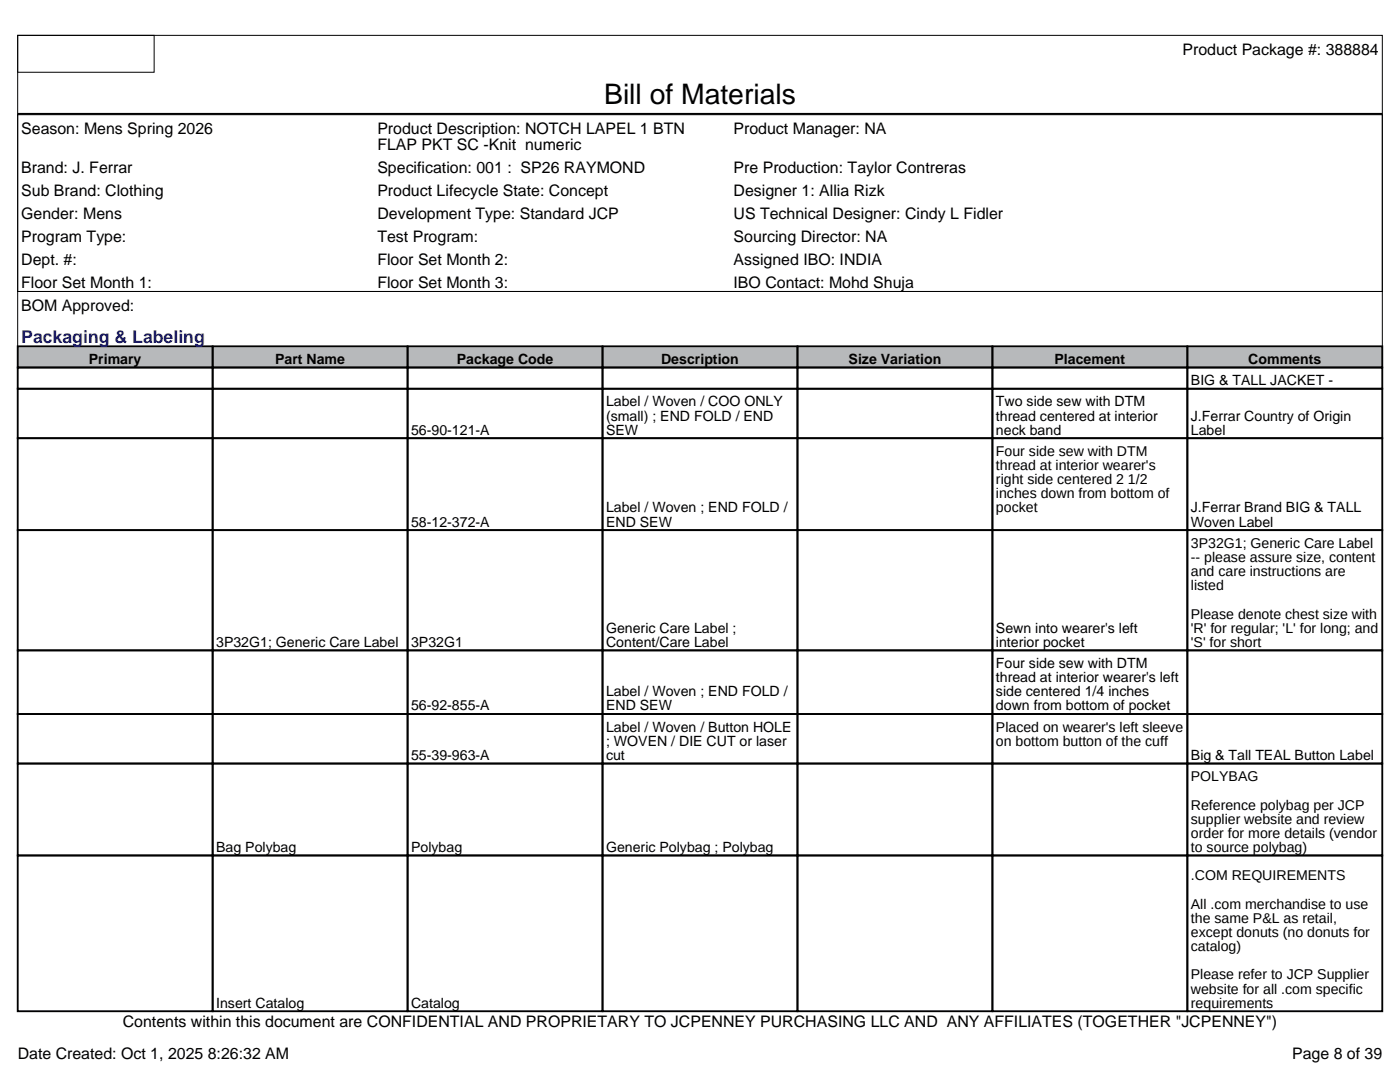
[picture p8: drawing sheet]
<svg xmlns="http://www.w3.org/2000/svg" width="279mm" height="216mm" viewBox="0 0 279 216" stroke-linecap="round" stroke-linejoin="round" font-family="sans-serif">
<defs><g id="words">
<text font-size="5.6" x="120.6" y="20.8">Bill of Materials</text>
<text font-size="3.5" fill="#00f" x="4.2" y="68.4">Packaging &amp; Labeling</text>
<g font-size="3.2">
<text x="236" y="10.9">Product Package #: 388884</text>
<text x="4.2" y="26.8">Season: Mens Spring 2026</text>
<text x="75.3" y="26.8">Product Description: NOTCH LAPEL 1 BTN</text>
<text x="75.3" y="29.9">FLAP PKT SC -Knit numeric</text>
<text x="146.4" y="26.8">Product Manager: NA</text>
<text x="4.2" y="34.5">Brand: J. Ferrar</text>
<text x="75.3" y="34.5">Specification: 001 : SP26 RAYMOND</text>
<text x="146.4" y="34.5">Pre Production: Taylor Contreras</text>
<text x="4.2" y="39.1">Sub Brand: Clothing</text>
<text x="75.3" y="39.1">Product Lifecycle State: Concept</text>
<text x="146.4" y="39.1">Designer 1: Allia Rizk</text>
<text x="4.2" y="43.7">Gender: Mens</text>
<text x="75.3" y="43.7">Development Type: Standard JCP</text>
<text x="146.4" y="43.7">US Technical Designer: Cindy L Fidler</text>
<text x="4.2" y="48.3">Program Type:</text>
<text x="4.2" y="52.9">Dept. #:</text>
<text x="75.3" y="48.3">Test Program:</text>
<text x="75.3" y="52.9">Floor Set Month 2:</text>
<text x="146.4" y="48.3">Sourcing Director: NA</text>
<text x="146.4" y="52.9">Assigned IBO: INDIA</text>
<text x="4.2" y="57.5">Floor Set Month 1:</text>
<text x="75.3" y="57.5">Floor Set Month 3:</text>
<text x="146.4" y="57.5">IBO Contact: Mohd Shuja</text>
<text x="4.2" y="62">BOM Approved:</text>
<text x="24.5" y="205">Contents within this document are CONFIDENTIAL AND PROPRIETARY TO JCPENNEY PURCHASING LLC AND ANY AFFILIATES (TOGETHER &quot;JCPENNEY&quot;)</text>
<text x="3.5" y="211.3">Date Created: Oct 1, 2025 8:26:32 AM</text>
<text x="257.9" y="211.3">Page 8 of 39</text>
</g>
<g font-size="2.8">
<text x="17.7" y="72.6">Primary</text>
<text x="54.9" y="72.6">Part Name</text>
<text x="91.1" y="72.6">Package Code</text>
<text x="131.9" y="72.6">Description</text>
<text x="169.4" y="72.6">Size Variation</text>
<text x="210.5" y="72.6">Placement</text>
<text x="237.7" y="76.9">BIG &amp; TALL JACKET -</text>
<text x="249.1" y="72.6">Comments</text>
<text x="121" y="81.1">Label / Woven / COO ONLY</text>
<text x="121" y="83.9">(small) ; END FOLD / END</text>
<text x="198.8" y="81.1">Two side sew with DTM</text>
<text x="198.8" y="83.9">thread centered at interior</text>
<text x="237.7" y="83.9">J.Ferrar Country of Origin</text>
<text x="82" y="86.7">56-90-121-A</text>
<text x="121" y="86.7">SEW</text>
<text x="198.8" y="86.7">neck band</text>
<text x="237.7" y="86.7">Label</text>
<text x="198.8" y="91">Four side sew with DTM</text>
<text x="198.8" y="93.8">thread at interior wearer's</text>
<text x="198.8" y="96.6">right side centered 2 1/2</text>
<text x="198.8" y="99.4">inches down from bottom of</text>
<text x="82" y="105.1">58-12-372-A</text>
<text x="121" y="102.3">Label / Woven ; END FOLD /</text>
<text x="121" y="105.1">END SEW</text>
<text x="198.8" y="102.3">pocket</text>
<text x="237.7" y="102.3">J.Ferrar Brand BIG &amp; TALL</text>
<text x="237.7" y="105.1">Woven Label</text>
<text x="237.7" y="109.3">3P32G1; Generic Care Label</text>
<text x="237.7" y="112.1">-- please assure size, content</text>
<text x="237.7" y="115">and care instructions are</text>
<text x="237.7" y="117.8">listed</text>
<text x="237.7" y="123.4">Please denote chest size with</text>
<text x="43.1" y="129.1">3P32G1; Generic Care Label</text>
<text x="82" y="129.1">3P32G1</text>
<text x="121" y="126.2">Generic Care Label ;</text>
<text x="121" y="129.1">Content/Care Label</text>
<text x="198.8" y="126.2">Sewn into wearer's left</text>
<text x="198.8" y="129.1">interior pocket</text>
<text x="237.7" y="126.2">'R' for regular; 'L' for long; and</text>
<text x="237.7" y="129.1">'S' for short</text>
<text x="198.8" y="133.3">Four side sew with DTM</text>
<text x="198.8" y="136.1">thread at interior wearer's left</text>
<text x="82" y="141.8">56-92-855-A</text>
<text x="121" y="138.9">Label / Woven ; END FOLD /</text>
<text x="121" y="141.8">END SEW</text>
<text x="198.8" y="138.9">side centered 1/4 inches</text>
<text x="198.8" y="141.8">down from bottom of pocket</text>
<text x="121" y="146">Label / Woven / Button HOLE</text>
<text x="121" y="148.8">; WOVEN / DIE CUT or laser</text>
<text x="198.8" y="146">Placed on wearer's left sleeve</text>
<text x="198.8" y="148.8">on bottom button of the cuff</text>
<text x="82" y="151.6">55-39-963-A</text>
<text x="121" y="151.6">cut</text>
<text x="237.7" y="151.6">Big &amp; Tall TEAL Button Label</text>
<text x="237.7" y="155.9">POLYBAG</text>
<text x="237.7" y="161.5">Reference polybag per JCP</text>
<text x="237.7" y="164.3">supplier website and review</text>
<text x="237.7" y="167.2">order for more details (vendor</text>
<text x="43.1" y="170">Bag Polybag</text>
<text x="82" y="170">Polybag</text>
<text x="121" y="170">Generic Polybag ; Polybag</text>
<text x="237.7" y="170">to source polybag)</text>
<text x="237.7" y="175.7">.COM REQUIREMENTS</text>
<text x="237.7" y="181.3">All .com merchandise to use</text>
<text x="237.7" y="184.1">the same P&amp;L as retail,</text>
<text x="237.7" y="187">except donuts (no donuts for</text>
<text x="237.7" y="189.8">catalog)</text>
<text x="237.7" y="195.4">Please refer to JCP Supplier</text>
<text x="43.1" y="201.1">Insert Catalog</text>
<text x="82" y="201.1">Catalog</text>
<text x="237.7" y="198.3">website for all .com specific</text>
<text x="237.7" y="201.1">requirements</text>
</g>
</g></defs>
<g fill="#b7b9bb">
<path d="M3.5 69.1h38.9v4.2h-38.9z"/>
<path d="M42.4 69.1h38.9v4.2h-38.9z"/>
<path d="M81.3 69.1h38.9v4.2h-38.9z"/>
<path d="M120.2 69.1h39v4.2h-39z"/>
<path d="M159.2 69.1h38.9v4.2h-38.9z"/>
<path d="M198.1 69.1h38.9v4.2h-38.9z"/>
<path d="M237 69.1h38.9v4.2h-38.9z"/>
</g>
<path d="M3.5 7.1h272.4v51.1h-272.4zM3.5 7.1h27.3v7.3h-27.3zM3.5 22.9h272.4v35.3h-272.4zM3.5 58.2h272.4v143.6h-272.4z" fill="none" stroke="#000" stroke-width=".2"/>
<g fill="none" stroke="#000" stroke-width=".35">
<path d="M3.5 22.7h272.4M3.5 69.1h38.9v4.2h-38.9zM3.5 73.3h38.9v4.3h-38.9zM3.5 77.6h38.9v9.8h-38.9zM42.4 69.1h38.9v4.2h-38.9zM42.4 73.3h38.9v4.3h-38.9zM42.4 77.6h38.9v9.8h-38.9zM81.3 69.1h38.9v4.2h-38.9zM81.3 73.3h38.9v4.3h-38.9zM81.3 77.6h38.9v9.8h-38.9zM120.2 69.1h39v4.2h-39zM120.2 73.3h39v4.3h-39z"/>
<path d="M120.2 77.6h39v9.8h-39zM159.2 69.1h38.9v4.2h-38.9zM159.2 73.3h38.9v4.3h-38.9zM159.2 77.6h38.9v9.8h-38.9zM198.1 69.1h38.9v4.2h-38.9zM198.1 73.3h38.9v4.3h-38.9zM198.1 77.6h38.9v9.8h-38.9zM237 69.1h38.9v4.2h-38.9zM237 73.3h38.9v4.3h-38.9zM237 77.6h38.9v9.8h-38.9zM3.5 87.4h38.9v18.4h-38.9zM42.4 87.4h38.9v18.4h-38.9z"/>
<path d="M81.3 87.4h38.9v18.4h-38.9zM120.2 87.4h39v18.4h-39zM159.2 87.4h38.9v18.4h-38.9zM198.1 87.4h38.9v18.4h-38.9zM237 87.4h38.9v18.4h-38.9zM3.5 105.8h38.9v24h-38.9zM42.4 105.8h38.9v24h-38.9zM81.3 105.8h38.9v24h-38.9zM120.2 105.8h39v24h-39zM159.2 105.8h38.9v24h-38.9zM198.1 105.8h38.9v24h-38.9zM237 105.8h38.9v24h-38.9z"/>
<path d="M3.5 129.8h38.9v12.7h-38.9zM42.4 129.8h38.9v12.7h-38.9zM81.3 129.8h38.9v12.7h-38.9zM120.2 129.8h39v12.7h-39zM159.2 129.8h38.9v12.7h-38.9zM198.1 129.8h38.9v12.7h-38.9zM237 129.8h38.9v12.7h-38.9zM3.5 142.5h38.9v9.9h-38.9zM3.5 152.4h38.9v18.3h-38.9zM42.4 142.5h38.9v9.9h-38.9zM42.4 152.4h38.9v18.3h-38.9zM81.3 142.5h38.9v9.9h-38.9z"/>
<path d="M81.3 152.4h38.9v18.3h-38.9zM120.2 142.5h39v9.9h-39zM120.2 152.4h39v18.3h-39zM159.2 142.5h38.9v9.9h-38.9zM159.2 152.4h38.9v18.3h-38.9zM198.1 142.5h38.9v9.9h-38.9zM198.1 152.4h38.9v18.3h-38.9zM237 142.5h38.9v9.9h-38.9zM237 152.4h38.9v18.3h-38.9zM3.5 170.7h38.9v31.1h-38.9zM42.4 170.7h38.9v31.1h-38.9zM81.3 170.7h38.9v31.1h-38.9z"/>
<path d="M120.2 170.7h39v31.1h-39zM159.2 170.7h38.9v31.1h-38.9zM198.1 170.7h38.9v31.1h-38.9zM237 170.7h38.9v31.1h-38.9z"/>
</g>
<use href="#words"/>
</svg>
